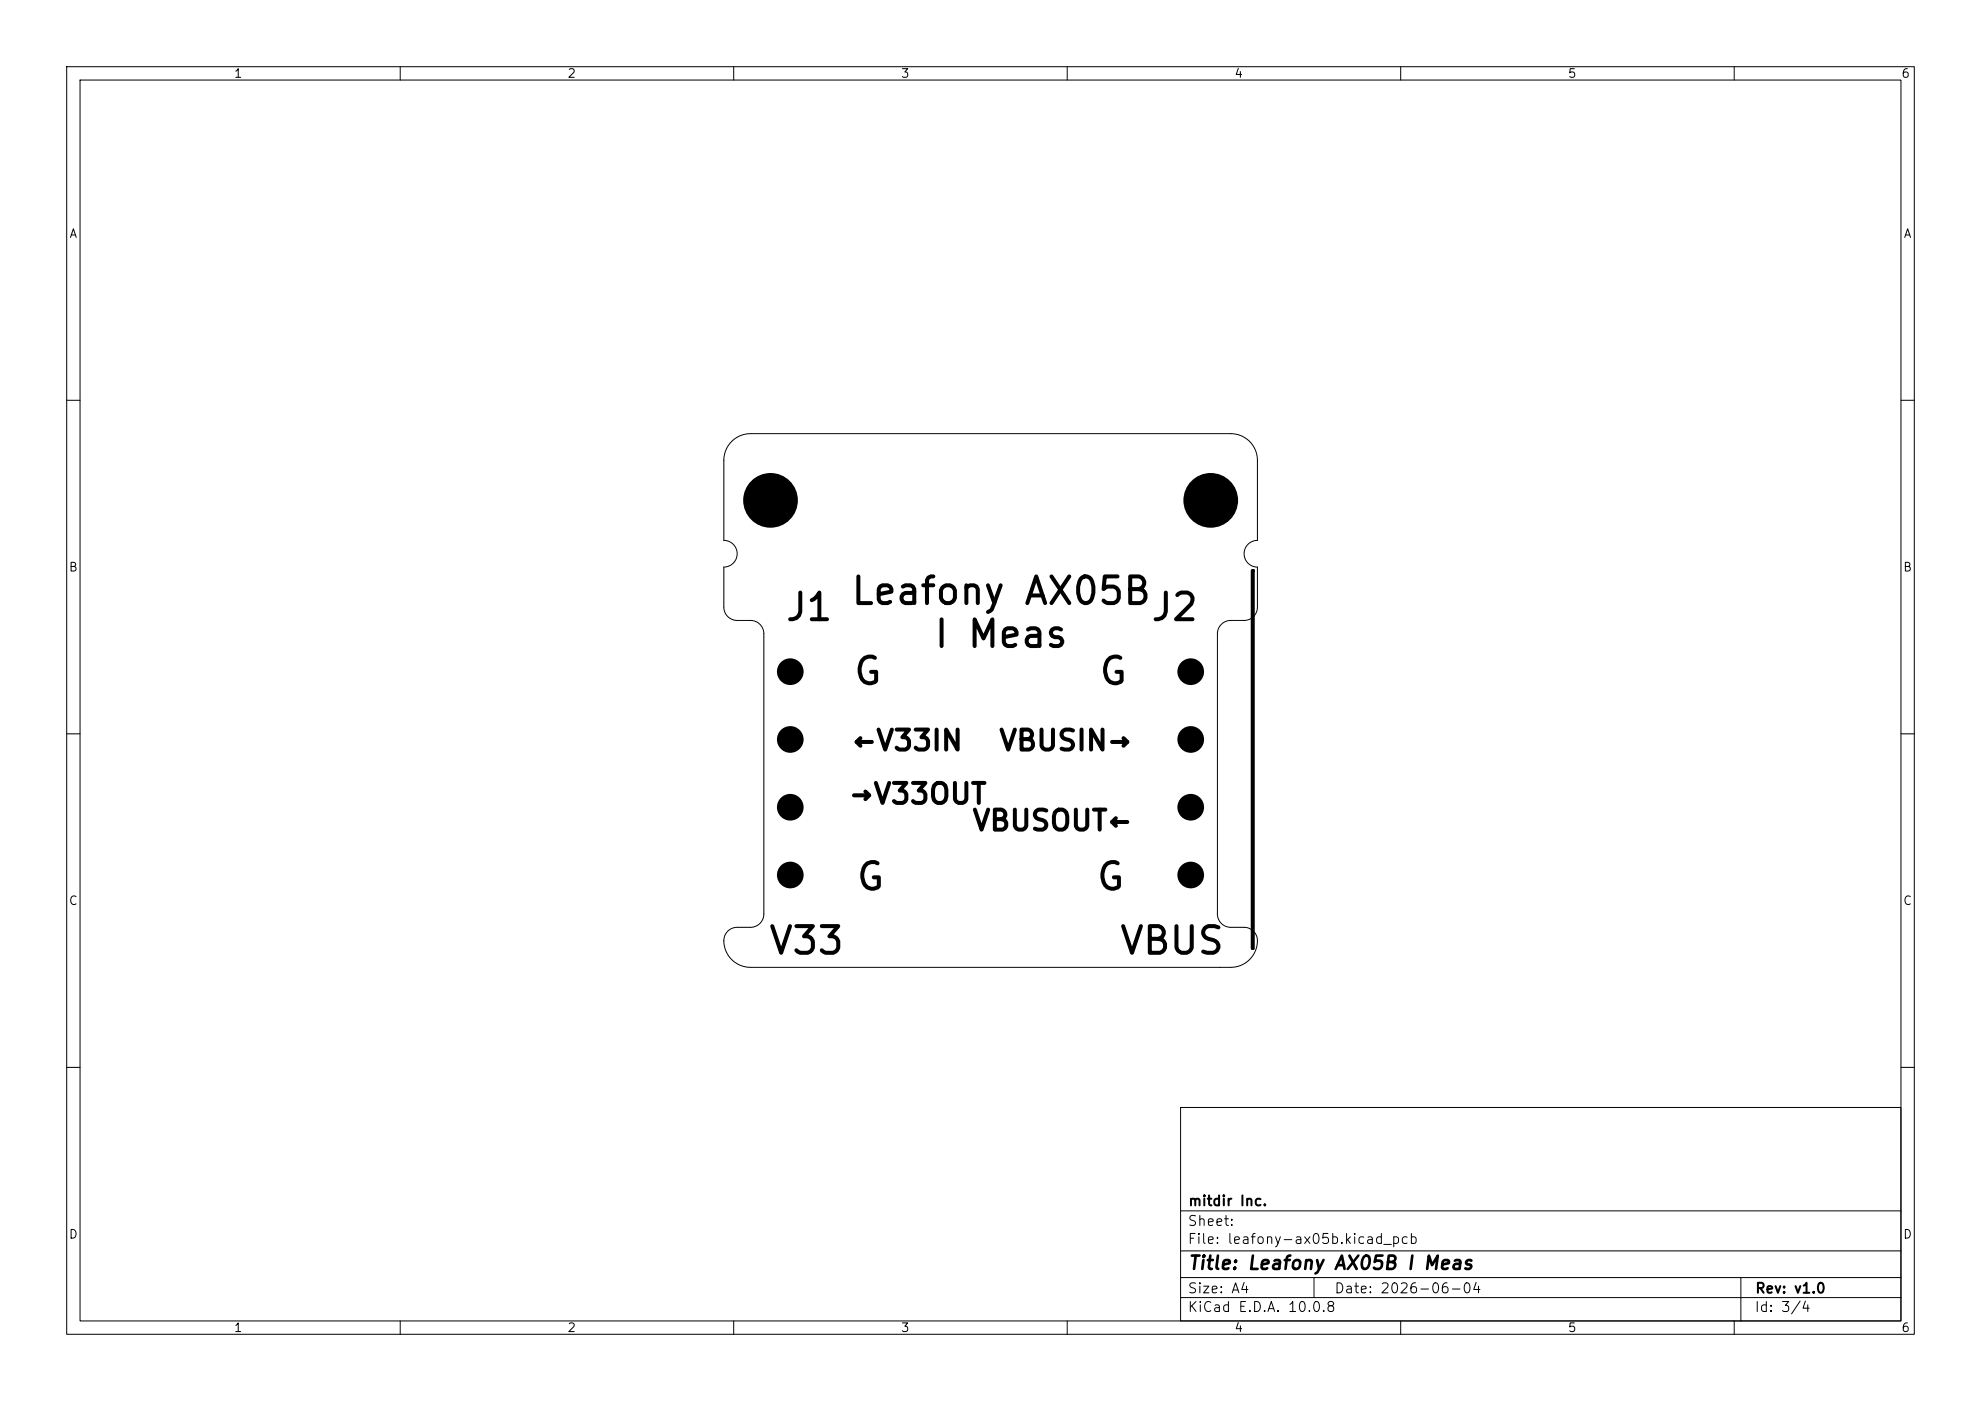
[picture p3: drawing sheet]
<svg xmlns="http://www.w3.org/2000/svg" width="297mm" height="210mm" viewBox="0 0 297 210" stroke-linecap="round" stroke-linejoin="round" font-family="sans-serif">
<defs><g id="words">
<g font-size="4">
<text x="117.5" y="94">J1</text>
<text x="127.3" y="91.6">Leafony AX05B</text>
<text x="172.3" y="94">J2</text>
<text x="139.8" y="98.1">I Meas</text>
<text x="127.7" y="103.6">G</text>
<text x="164.5" y="103.6">G</text>
<text x="128.1" y="134.4">G</text>
<text x="164.1" y="134.4">G</text>
<text x="115" y="144">V33</text>
<text x="167.6" y="144">VBUS</text>
</g>
<g font-size="3">
<text x="127.4" y="113.3">←V33IN</text>
<text x="149.6" y="113.3">VBUSIN→</text>
<text x="127" y="121.3">→V33OUT</text>
<text x="145.6" y="125.3">VBUSOUT←</text>
</g>
<text font-size="2" x="178" y="190.8">Title: Leafony AX05B I Meas</text>
<g font-size="1.5">
<text x="178" y="184.1">Sheet:</text>
<text x="178" y="181.1">mitdir Inc.</text>
<text x="178" y="186.8">File: leafony-ax05b.kicad_pcb</text>
<text x="178" y="197">KiCad E.D.A. 10.0.8</text>
<text x="178" y="194.2">Size: A4</text>
<text x="200" y="194.2">Date: 2026-06-04</text>
<text x="263" y="197">Id: 3/4</text>
<text x="263" y="194.2">Rev: v1.0</text>
</g>
<g font-size="1.3">
<text x="35" y="12">1</text>
<text x="85" y="12">2</text>
<text x="135" y="12">3</text>
<text x="185" y="12">4</text>
<text x="235" y="12">5</text>
<text x="285" y="12">6</text>
<text x="10.3" y="36">A</text>
<text x="285.3" y="36">A</text>
<text x="10.2" y="86">B</text>
<text x="285.2" y="86">B</text>
<text x="10.2" y="136">C</text>
<text x="285.2" y="136">C</text>
<text x="10.2" y="186">D</text>
<text x="285.2" y="186">D</text>
<text x="35" y="200">1</text>
<text x="85" y="200">2</text>
<text x="135" y="200">3</text>
<text x="185" y="200">4</text>
<text x="235" y="200">5</text>
<text x="285" y="200">6</text>
</g>
</g></defs>
<g fill="none" stroke="#000" stroke-width=".15">
<path d="M10 10h277v190h-277zM12 12h273v186h-273zM60 10v2M110 10v2M160 10v2M210 10v2M260 10v2M10 60h2M109.7 66.2a4 4 0 0 1 2.8-1.2h72a4 4 0 0 1 4 4v12a2 2 0 0 0-2 2 2 2 0 0 0 2 2v6a2 2 0 0 1-2 2h-2a2 2 0 0 0-2 2v42a2 2 0 0 0 2 2h2a2.13 2.13 0 0 1 1.9 3 4 4 0 0 1-3.9 3h-72a3.9 3.9 0 0 1-3.8-4.8 2 2 0 0 1 1.8-1.2h2a2 2 0 0 0 2-2v-42a2 2 0 0 0-2-2h-2a2 2 0 0 1-2-2v-6a2 2 0 0 0 2-2 2 2 0 0 0-2-2v-12a4 4 0 0 1 1.2-2.8zM285 60h2M10 110h2M285 110h2"/>
<path d="M10 160h2M177 166h108v32h-108zM285 160h2M60 198v2M110 198v2M160 198v2M177 194.5h108M177 191.5h108M177 187.5h108M177 181.5h108M197 191.5v3M210 198v2"/>
<path d="M260 198v2M261 191.5v6.5"/>
</g>
<path d="M187.7 85.5h.2v56.7h-.2z" fill="none" stroke="#000" stroke-width=".4"/>
<g fill="#000">
<path d="M187.7 85.5h.2v56.7h-.2z"/>
<circle cx="115.5" cy="75" r="4.1"/>
<circle cx="181.5" cy="75" r="4.1"/>
<circle cx="118.5" cy="110.8" r="2"/>
<circle cx="118.5" cy="100.7" r="2"/>
<circle cx="178.5" cy="100.7" r="2"/>
<circle cx="178.5" cy="110.8" r="2"/>
<circle cx="118.5" cy="131.2" r="2"/>
<circle cx="118.5" cy="121" r="2"/>
<circle cx="178.5" cy="131.2" r="2"/>
<circle cx="178.5" cy="121" r="2"/>
</g>
<use href="#words"/>
</svg>
